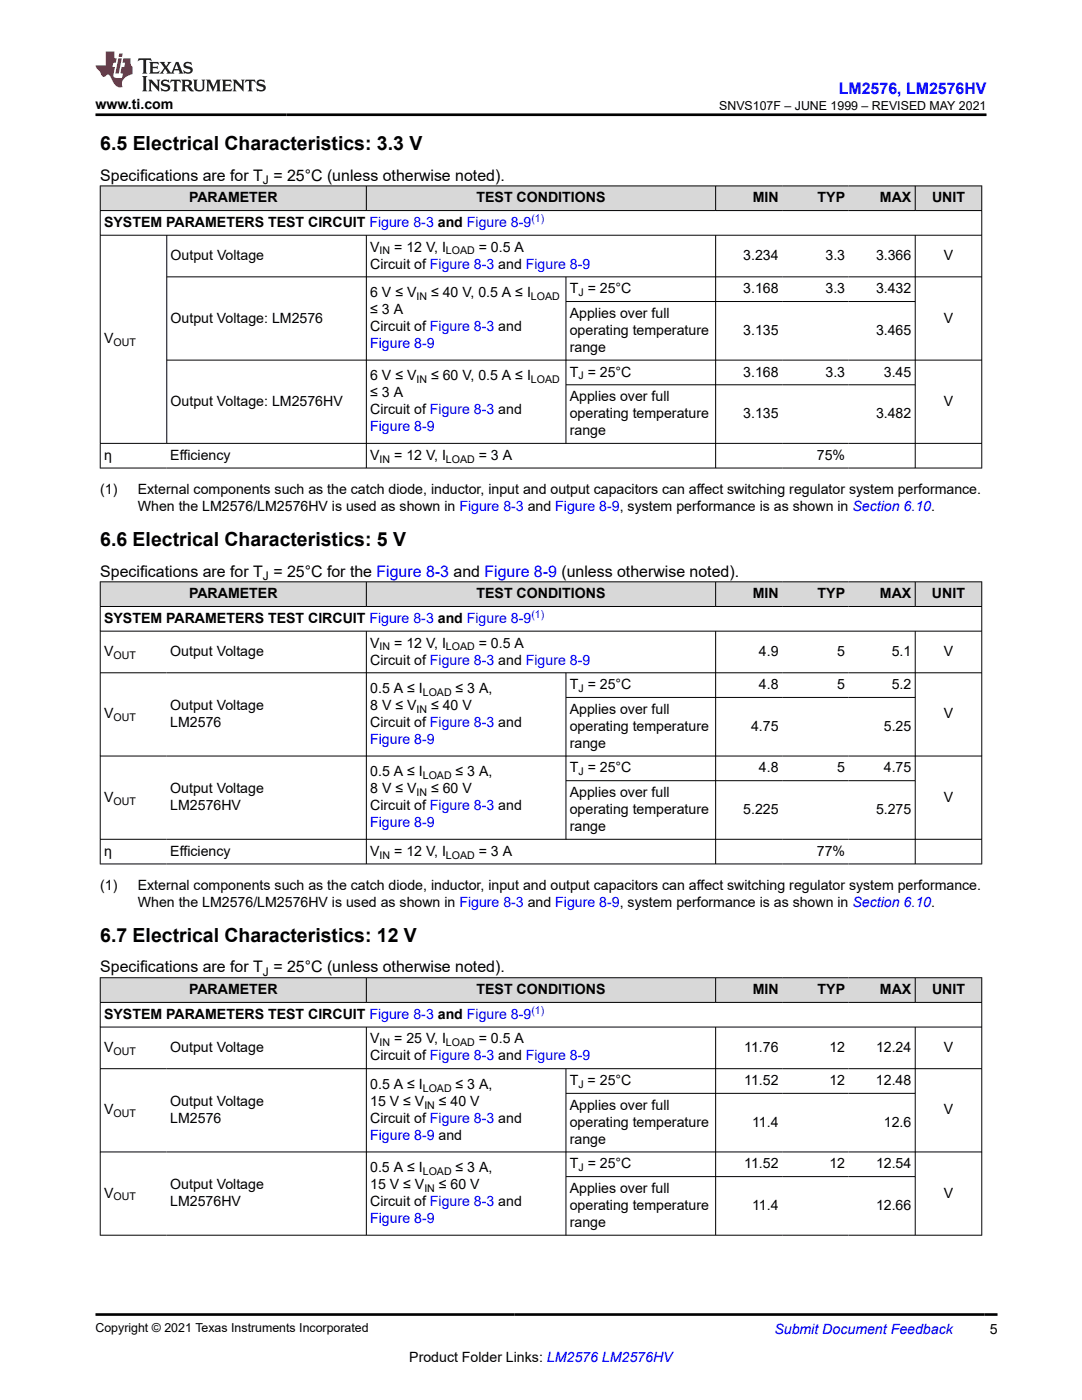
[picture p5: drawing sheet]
<svg xmlns="http://www.w3.org/2000/svg" width="216mm" height="279mm" viewBox="0 0 216 279" stroke-linecap="round" stroke-linejoin="round" font-family="sans-serif">
<defs><g id="words">
<g font-size="3.9">
<text x="20" y="29.9">6.5 Electrical Characteristics: 3.3 V</text>
<text x="20" y="108.9">6.6 Electrical Characteristics: 5 V</text>
<text x="20" y="187.9">6.7 Electrical Characteristics: 12 V</text>
</g>
<text font-size="3.2" fill="#00f" x="167.4" y="18.7">LM2576, LM2576HV</text>
<g font-size="3.2">
<text x="20" y="36.1">Specifications are for T = 25°C (unless otherwise noted).</text>
<text x="20" y="115.1">Specifications are for T = 25°C for the Figure 8-3 and Figure 8-9 (unless otherwise noted).</text>
<text x="20" y="194.1">Specifications are for T = 25°C (unless otherwise noted).</text>
</g>
<g font-size="2.8">
<text x="19.1" y="21.8">www.ti.com</text>
<text x="37.7" y="40.4">PARAMETER</text>
<text x="95.1" y="40.4">TEST CONDITIONS</text>
<text x="150.2" y="40.4">MIN</text>
<text x="163.2" y="40.4">TYP</text>
<text x="175.6" y="40.4">MAX</text>
<text x="186" y="40.4">UNIT</text>
<text x="20.8" y="45.3">SYSTEM PARAMETERS TEST CIRCUIT Figure 8-3 and Figure 8-9</text>
<text x="34" y="51.9">Output Voltage</text>
<text x="73.9" y="53.6">Circuit of Figure 8-3 and Figure 8-9</text>
<text x="73.9" y="50.2">V</text>
<text x="78.7" y="50.2">= 12 V, I</text>
<text x="95.5" y="50.2">= 0.5 A</text>
<text x="148.3" y="51.9">3.234</text>
<text x="164.7" y="51.9">3.3</text>
<text x="174.8" y="51.9">3.366</text>
<text x="188.3" y="51.9">V</text>
<text x="73.9" y="59.3">6 V ≤ V</text>
<text x="86" y="59.3">≤ 40 V, 0.5 A ≤ I</text>
<text x="113.7" y="58.5">T = 25°C</text>
<text x="148.3" y="58.5">3.168</text>
<text x="164.7" y="58.5">3.3</text>
<text x="174.8" y="58.5">3.432</text>
<text x="34" y="64.4">Output Voltage: LM2576</text>
<text x="73.9" y="62.7">≤ 3 A</text>
<text x="113.7" y="63.4">Applies over full</text>
<text x="188.3" y="64.4">V</text>
<text x="20.8" y="68.5">V</text>
<text x="73.9" y="66.1">Circuit of Figure 8-3 and</text>
<text x="113.7" y="66.8">operating temperature</text>
<text x="113.7" y="70.2">range</text>
<text x="148.3" y="66.8">3.135</text>
<text x="174.8" y="66.8">3.465</text>
<text x="73.9" y="75.9">6 V ≤ V</text>
<text x="86" y="75.9">≤ 60 V, 0.5 A ≤ I</text>
<text x="113.7" y="75.1">T = 25°C</text>
<text x="148.3" y="75.1">3.168</text>
<text x="164.7" y="75.1">3.3</text>
<text x="176.4" y="75.1">3.45</text>
<text x="34" y="81">Output Voltage: LM2576HV</text>
<text x="73.9" y="79.3">≤ 3 A</text>
<text x="73.9" y="82.7">Circuit of Figure 8-3 and</text>
<text x="113.7" y="80.1">Applies over full</text>
<text x="113.7" y="83.5">operating temperature</text>
<text x="148.3" y="83.5">3.135</text>
<text x="174.8" y="83.5">3.482</text>
<text x="188.3" y="81">V</text>
<text x="113.7" y="86.8">range</text>
<text x="20.8" y="91.8">η</text>
<text x="34" y="91.8">Efficiency</text>
<text x="73.9" y="91.8">V</text>
<text x="78.7" y="91.8">= 12 V, I</text>
<text x="95.5" y="91.8">= 3 A</text>
<text x="163" y="91.8">75%</text>
<text x="20" y="98.6">(1)</text>
<text x="27.5" y="101.9">When the LM2576/LM2576HV is used as shown in Figure 8-3 and Figure 8-9, system performance is as shown in Section 6.10.</text>
<text x="27.5" y="98.6">External components such as the catch diode, inductor, input and output capacitors can affect switching regulator system performance.</text>
<text x="37.7" y="119.4">PARAMETER</text>
<text x="95.1" y="119.4">TEST CONDITIONS</text>
<text x="150.2" y="119.4">MIN</text>
<text x="163.2" y="119.4">TYP</text>
<text x="175.6" y="119.4">MAX</text>
<text x="186" y="119.4">UNIT</text>
<text x="20.8" y="124.3">SYSTEM PARAMETERS TEST CIRCUIT Figure 8-3 and Figure 8-9</text>
<text x="20.8" y="130.9">V</text>
<text x="34" y="130.9">Output Voltage</text>
<text x="73.9" y="129.2">V</text>
<text x="78.7" y="129.2">= 12 V, I</text>
<text x="95.5" y="129.2">= 0.5 A</text>
<text x="151.4" y="130.9">4.9</text>
<text x="167.1" y="130.9">5</text>
<text x="177.9" y="130.9">5.1</text>
<text x="188.3" y="130.9">V</text>
<text x="73.9" y="132.6">Circuit of Figure 8-3 and Figure 8-9</text>
<text x="113.7" y="137.5">T = 25°C</text>
<text x="151.4" y="137.5">4.8</text>
<text x="167.1" y="137.5">5</text>
<text x="177.9" y="137.5">5.2</text>
<text x="20.8" y="143.4">V</text>
<text x="34" y="141.7">Output Voltage</text>
<text x="73.9" y="138.3">0.5 A ≤ I</text>
<text x="73.9" y="141.7">8 V ≤ V</text>
<text x="86" y="141.7">≤ 40 V</text>
<text x="90.9" y="138.3">≤ 3 A,</text>
<text x="113.7" y="142.5">Applies over full</text>
<text x="188.3" y="143.4">V</text>
<text x="34" y="145.1">LM2576</text>
<text x="73.9" y="145.1">Circuit of Figure 8-3 and</text>
<text x="113.7" y="145.8">operating temperature</text>
<text x="113.7" y="149.2">range</text>
<text x="149.9" y="145.8">4.75</text>
<text x="176.4" y="145.8">5.25</text>
<text x="73.9" y="154.9">0.5 A ≤ I</text>
<text x="90.9" y="154.9">≤ 3 A,</text>
<text x="113.7" y="154.2">T = 25°C</text>
<text x="151.4" y="154.2">4.8</text>
<text x="167.1" y="154.2">5</text>
<text x="176.4" y="154.2">4.75</text>
<text x="20.8" y="160">V</text>
<text x="34" y="158.3">Output Voltage</text>
<text x="34" y="161.7">LM2576HV</text>
<text x="73.9" y="158.3">8 V ≤ V</text>
<text x="73.9" y="161.7">Circuit of Figure 8-3 and</text>
<text x="86" y="158.3">≤ 60 V</text>
<text x="113.7" y="159.1">Applies over full</text>
<text x="188.3" y="160">V</text>
<text x="113.7" y="162.5">operating temperature</text>
<text x="113.7" y="165.9">range</text>
<text x="148.3" y="162.5">5.225</text>
<text x="174.8" y="162.5">5.275</text>
<text x="20.8" y="170.8">η</text>
<text x="34" y="170.8">Efficiency</text>
<text x="73.9" y="170.8">V</text>
<text x="78.7" y="170.8">= 12 V, I</text>
<text x="95.5" y="170.8">= 3 A</text>
<text x="163" y="170.8">77%</text>
<text x="20" y="177.6">(1)</text>
<text x="27.5" y="177.6">External components such as the catch diode, inductor, input and output capacitors can affect switching regulator system performance.</text>
<text x="27.5" y="181">When the LM2576/LM2576HV is used as shown in Figure 8-3 and Figure 8-9, system performance is as shown in Section 6.10.</text>
<text x="20.8" y="203.3">SYSTEM PARAMETERS TEST CIRCUIT Figure 8-3 and Figure 8-9</text>
<text x="37.7" y="198.4">PARAMETER</text>
<text x="95.1" y="198.4">TEST CONDITIONS</text>
<text x="150.2" y="198.4">MIN</text>
<text x="163.2" y="198.4">TYP</text>
<text x="175.6" y="198.4">MAX</text>
<text x="186" y="198.4">UNIT</text>
<text x="20.8" y="209.9">V</text>
<text x="34" y="209.9">Output Voltage</text>
<text x="73.9" y="208.2">V</text>
<text x="78.7" y="208.2">= 25 V, I</text>
<text x="95.5" y="208.2">= 0.5 A</text>
<text x="148.5" y="209.9">11.76</text>
<text x="165.5" y="209.9">12</text>
<text x="174.8" y="209.9">12.24</text>
<text x="188.3" y="209.9">V</text>
<text x="73.9" y="211.6">Circuit of Figure 8-3 and Figure 8-9</text>
<text x="34" y="220.7">Output Voltage</text>
<text x="73.9" y="220.7">15 V ≤ V</text>
<text x="73.9" y="217.3">0.5 A ≤ I</text>
<text x="87.6" y="220.7">≤ 40 V</text>
<text x="90.9" y="217.3">≤ 3 A,</text>
<text x="113.7" y="216.6">T = 25°C</text>
<text x="113.7" y="221.5">Applies over full</text>
<text x="148.5" y="216.6">11.52</text>
<text x="165.5" y="216.6">12</text>
<text x="174.8" y="216.6">12.48</text>
<text x="20.8" y="222.4">V</text>
<text x="34" y="224.1">LM2576</text>
<text x="73.9" y="224.1">Circuit of Figure 8-3 and</text>
<text x="113.7" y="224.9">operating temperature</text>
<text x="150.1" y="224.9">11.4</text>
<text x="176.4" y="224.9">12.6</text>
<text x="188.3" y="222.4">V</text>
<text x="73.9" y="233.9">0.5 A ≤ I</text>
<text x="90.9" y="233.9">≤ 3 A,</text>
<text x="113.7" y="228.2">range</text>
<text x="113.7" y="233.2">T = 25°C</text>
<text x="148.5" y="233.2">11.52</text>
<text x="165.5" y="233.2">12</text>
<text x="174.8" y="233.2">12.54</text>
<text x="20.8" y="239">V</text>
<text x="34" y="237.3">Output Voltage</text>
<text x="73.9" y="237.3">15 V ≤ V</text>
<text x="87.6" y="237.3">≤ 60 V</text>
<text x="113.7" y="238.1">Applies over full</text>
<text x="188.3" y="239">V</text>
<text x="34" y="240.7">LM2576HV</text>
<text x="73.9" y="240.7">Circuit of Figure 8-3 and</text>
<text x="113.7" y="241.5">operating temperature</text>
<text x="113.7" y="244.9">range</text>
<text x="150.1" y="241.5">11.4</text>
<text x="174.8" y="241.5">12.66</text>
<text x="197.5" y="266.1">5</text>
<text x="81.7" y="271.7">Product Folder Links: LM2576 LM2576HV</text>
</g>
<g font-size="2.8" fill="#00f">
<text x="73.9" y="69.5">Figure 8-9</text>
<text x="73.9" y="86.1">Figure 8-9</text>
<text x="73.9" y="148.5">Figure 8-9</text>
<text x="73.9" y="165.1">Figure 8-9</text>
<text x="73.9" y="227.5">Figure 8-9 and</text>
<text x="73.9" y="244.1">Figure 8-9</text>
<text x="154.5" y="266.2">Submit Document Feedback</text>
</g>
<g font-size="2.5">
<text x="143.5" y="21.9">SNVS107F – JUNE 1999 – REVISED MAY 2021</text>
<text x="19.1" y="265.9">Copyright © 2021 Texas Instruments Incorporated</text>
</g>
<g font-size="2.4">
<text x="52.5" y="36.7">J</text>
<text x="52.5" y="115.7">J</text>
<text x="52.5" y="194.7">J</text>
</g>
<g font-size="2.1" fill="#00f">
<text x="106" y="44.4">(1)</text>
<text x="106" y="123.4">(1)</text>
<text x="106" y="202.4">(1)</text>
</g>
<g font-size="2.1">
<text x="75.8" y="50.8">IN</text>
<text x="89" y="50.8">LOAD</text>
<text x="83.1" y="59.9">IN</text>
<text x="105.9" y="59.9">LOAD</text>
<text x="115.4" y="59.1">J</text>
<text x="22.6" y="69.1">OUT</text>
<text x="83.1" y="76.5">IN</text>
<text x="105.9" y="76.5">LOAD</text>
<text x="115.4" y="75.7">J</text>
<text x="75.8" y="92.3">IN</text>
<text x="89" y="92.3">LOAD</text>
<text x="22.6" y="131.5">OUT</text>
<text x="75.8" y="129.8">IN</text>
<text x="89" y="129.8">LOAD</text>
<text x="22.6" y="144">OUT</text>
<text x="83.1" y="142.3">IN</text>
<text x="84.4" y="138.9">LOAD</text>
<text x="115.4" y="138.1">J</text>
<text x="84.4" y="155.5">LOAD</text>
<text x="115.4" y="154.7">J</text>
<text x="22.6" y="160.6">OUT</text>
<text x="83.1" y="158.9">IN</text>
<text x="75.8" y="171.3">IN</text>
<text x="89" y="171.3">LOAD</text>
<text x="75.8" y="208.8">IN</text>
<text x="89" y="208.8">LOAD</text>
<text x="22.6" y="210.5">OUT</text>
<text x="84.4" y="217.9">LOAD</text>
<text x="84.7" y="221.3">IN</text>
<text x="115.4" y="217.1">J</text>
<text x="22.6" y="223">OUT</text>
<text x="115.4" y="233.7">J</text>
<text x="22.7" y="239.6">OUT</text>
<text x="84.4" y="234.5">LOAD</text>
<text x="84.7" y="237.9">IN</text>
</g>
</g></defs>
<g fill="#d8d8d8">
<path d="M20 37.1h175.9v4.9h-175.9z" fill-rule="evenodd"/>
<path d="M20.1 37.2h52.9v4.8h-52.9z" fill-rule="evenodd"/>
<path d="M73.2 37.2h69.5v4.8h-69.5z" fill-rule="evenodd"/>
<path d="M142.9 37.2h13.2v4.8h-13.2z" fill-rule="evenodd"/>
<path d="M156.1 37.2h13.2v4.8h-13.2z" fill-rule="evenodd"/>
<path d="M169.3 37.2h13.3v4.8h-13.3z" fill-rule="evenodd"/>
<path d="M182.7 37.2h13.1v4.8h-13.1z" fill-rule="evenodd"/>
</g>
<g fill="none" stroke="#000" stroke-width=".2">
<path d="M19.9 37.1h176.1M20 37v56.5M73.1 37v5.1M142.8 37v5.1M182.6 37v5.1M195.9 37v56.5M19.9 42h176.1M19.9 46.9h176.1M33.3 46.9v41.6M33.3 55.3h162.7M73.1 46.9v46.6M112.9 55.3v33.2"/>
<path d="M142.8 46.9v46.6M182.6 46.9v46.6M33.3 71.9h162.7M112.9 60.2h69.8M112.9 76.8h69.8M19.9 93.4h176.1M196 88.5h-176.1"/>
</g>
<g fill="#d8d8d8">
<path d="M20 116.1h175.9v4.9h-175.9z" fill-rule="evenodd"/>
<path d="M20.1 116.2h52.9v4.8h-52.9z" fill-rule="evenodd"/>
<path d="M73.2 116.2h69.5v4.8h-69.5z" fill-rule="evenodd"/>
<path d="M142.9 116.2h13.2v4.8h-13.2z" fill-rule="evenodd"/>
<path d="M156.1 116.2h13.2v4.8h-13.2z" fill-rule="evenodd"/>
<path d="M169.3 116.2h13.3v4.8h-13.3z" fill-rule="evenodd"/>
<path d="M182.7 116.2h13.1v4.8h-13.1z" fill-rule="evenodd"/>
</g>
<g fill="none" stroke="#000" stroke-width=".2">
<path d="M19.9 116.1h176.1M20 116.1v56.4M73.1 116.1v5M142.8 116.1v5M182.6 116.1v5M195.9 116.1v56.4M19.9 121h176.1M19.9 126h176.1M19.9 134.3h176.1M73.1 126v46.5M112.9 134.3v33.3M112.9 139.2h69.8"/>
<path d="M142.8 126v46.5M182.6 126v46.5M19.9 150.9h176.1M112.9 155.8h69.8M19.9 167.5h176.1M19.9 172.4h176.1"/>
</g>
<g fill="#d8d8d8">
<path d="M20 195.1h175.9v5h-175.9z" fill-rule="evenodd"/>
<path d="M20.1 195.2h52.9v4.8h-52.9z" fill-rule="evenodd"/>
<path d="M73.2 195.2h69.5v4.8h-69.5z" fill-rule="evenodd"/>
<path d="M142.9 195.2h13.2v4.8h-13.2z" fill-rule="evenodd"/>
<path d="M156.1 195.2h13.2v4.8h-13.2z" fill-rule="evenodd"/>
<path d="M169.3 195.2h13.3v4.8h-13.3z" fill-rule="evenodd"/>
<path d="M182.7 195.2h13.1v4.8h-13.1z" fill-rule="evenodd"/>
</g>
<g fill="none" stroke="#000" stroke-width=".2">
<path d="M19.9 195.1h176.1M20 195.1v51.5M73.1 195.1v5M142.8 195.1v5M182.6 195.1v5M195.9 195.1v51.5M19.9 200.1h176.1M19.9 205h176.1M19.9 213.3h176.1M73.1 205v41.6M112.9 213.3v33.3M112.9 218.2h69.8"/>
<path d="M142.8 205v41.6M182.6 205v41.6M19.9 229.9h176.1M112.9 234.8h69.8M19.9 246.5h176.1"/>
</g>
<path d="M27.7 11.6l-.2 .6 .5-.2h.6v.1v2.2l-.2 .4h1l-.2-.4v-2.2v-.1h.5l.5 .2-.1-.6zM29.8 12.4l.2 .3v1.6l-.2 .4h1.9l.1-.6a1.08 1.08 0 0 1-1.3 .2v-.7h.6l.4 .2v-.7l-.4 .2h-.6v-.5l.2-.2a1 1 0 0 1 1 .3l-.1-.5zM31.8 12.4l1 1.1-1 1.2h.9l-.2-.2 .4-.8 .5 .8-.2 .2h1.6l-.2-.2 .1-.5h1l.1 .5-.1 .2h.9l-.2-.4-.8-1.9h-.5l-1 2.1-.8-1.1 .9-1h-.8l.2 .2-.5 .6-.3-.6 .1-.2zM35.2 12.8l.4 1h-.8zM36.8 12.5a.65 .65 0 0 0-.2 .7 .65 .65 0 0 0 .6 .5l.7 .1 .1 .3a.79 .79 0 0 1-.7 .4 .79 .79 0 0 1-.7-.5l.1 .7 .2-.1a.93 .93 0 0 0 1.1 0 .93 .93 0 0 0 .4-.9 1.46 1.46 0 0 0-1.2-.6l-.1-.3a1.09 1.09 0 0 1 1.2 .2l-.2-.6-.1 .1-.6-.2zM28.4 15.2l.2 .4v2.2l-.2 .4h1l-.2-.4v-2.2l.2-.4zM29.6 15.9l.2 .4v1.5l-.2 .4h.8l-.3-.4v-1.3l1.7 1.8v-2l.2-.4h-.8l.2 .2 .1 1.1-1.2-1.3zM32.3 16a.65 .65 0 0 0-.2 .8 .65 .65 0 0 0 .7 .4l.6 .2 .1 .2a.79 .79 0 0 1-.7 .4 .79 .79 0 0 1-.7-.5l.1 .7 .2-.1a.93 .93 0 0 0 1.1 .1 .93 .93 0 0 0 .4-1 1.46 1.46 0 0 0-1.2-.5l-.1-.4a1.09 1.09 0 0 1 1.2 .2l-.2-.6-.1 .1-.6-.1zM34.1 15.9l-.1 .6a.63 .63 0 0 1 .7-.3l.1 1.6-.3 .4h1l-.2-.4v-1.6a.66 .66 0 0 1 .8 .3l-.1-.6zM36.2 15.9l.2 .4v1.5l-.2 .4h.9l-.2-.2v-.7h.5l.1 .2a.79 .79 0 0 0 1.2 .6l-1-.9a.61 .61 0 0 0 .6-.6 .61 .61 0 0 0-.5-.7zM36.9 16.2h.2a.47 .47 0 0 1 .5 .1 .47 .47 0 0 1 .1 .5l-.2 .1-.6 .1zM38.5 15.9l.2 .2a2.27 2.27 0 0 0 .4 2 1.04 1.04 0 0 0 1.7-.7v-1.3l.2-.2h-.8l.2 .4v1.1a.6 .6 0 0 1-.6 .6 .6 .6 0 0 1-.6-.6v-1.1l.3-.4zM41.1 15.9l.2 .4v1.5l-.2 .4h.7l-.2-.4v-1.4l.9 1.9 .8-1.9v1.4l-.2 .4h1l-.3-.4v-1.5l.3-.4h-.8l-.7 1.5-.7-1.5zM44.3 15.9l.2 .4v1.5l-.2 .4h1.9l.1-.6a1.09 1.09 0 0 1-1.3 .2v-.7h.6l.4 .2v-.6l-.4 .2h-.6v-.6l.2-.1a1.01 1.01 0 0 1 1 .3l-.1-.6zM46.4 15.9l.3 .4v1.5l-.3 .4h.8l-.2-.4v-1.3l1.6 1.8v-2l.2-.4h-.7l.2 .2v1.1l-1.2-1.3zM49 15.9l-.1 .6a.63 .63 0 0 1 .8-.3v1.6l-.3 .4h1l-.2-.4v-1.6a.66 .66 0 0 1 .8 .3l-.1-.6zM51.4 16a.65 .65 0 0 0-.2 .8 .65 .65 0 0 0 .6 .4l.6 .2 .2 .2a.79 .79 0 0 1-.8 .4 .79 .79 0 0 1-.6-.5l.1 .7 .2-.1a.93 .93 0 0 0 1 .1 .93 .93 0 0 0 .5-1 1.46 1.46 0 0 0-1.3-.5l-.1-.4a1.09 1.09 0 0 1 1.3 .2l-.2-.6-.2 .1-.5-.1z" fill="#231f20"/>
<path d="M21.1 10.3v2.7h-2v.4l.9 1a.95 .95 0 0 0 .9 .9 .59 .59 0 0 1 .6-.4 .59 .59 0 0 1 .5 .3l.4 .8a1.59 1.59 0 0 0 2.1 1.4 1.61 1.61 0 0 1 1-2.3l1-.3-.1-1.5a1.59 1.59 0 0 1-.4-1.7h-1.4l-.2 .9h.5l-.1 .9h-.5l-.2 .9v.3l.4 .1-.2 .9h-.6a.73 .73 0 0 1-1.1-.7l.3-1.5h-.5l.2-.9h.5l.2-.9h-.5v-1.3zM23.6 11.6l-.6 3.1h.7l.6-3.1zM23.8 10.7l-.1 .6h.7l.1-.6z" fill="#ed1c24"/>
<path d="M19.1 22.9h177.8M19.1 262.3h180" fill="none" stroke="#000" stroke-width=".53"/>
<use href="#words"/>
</svg>
